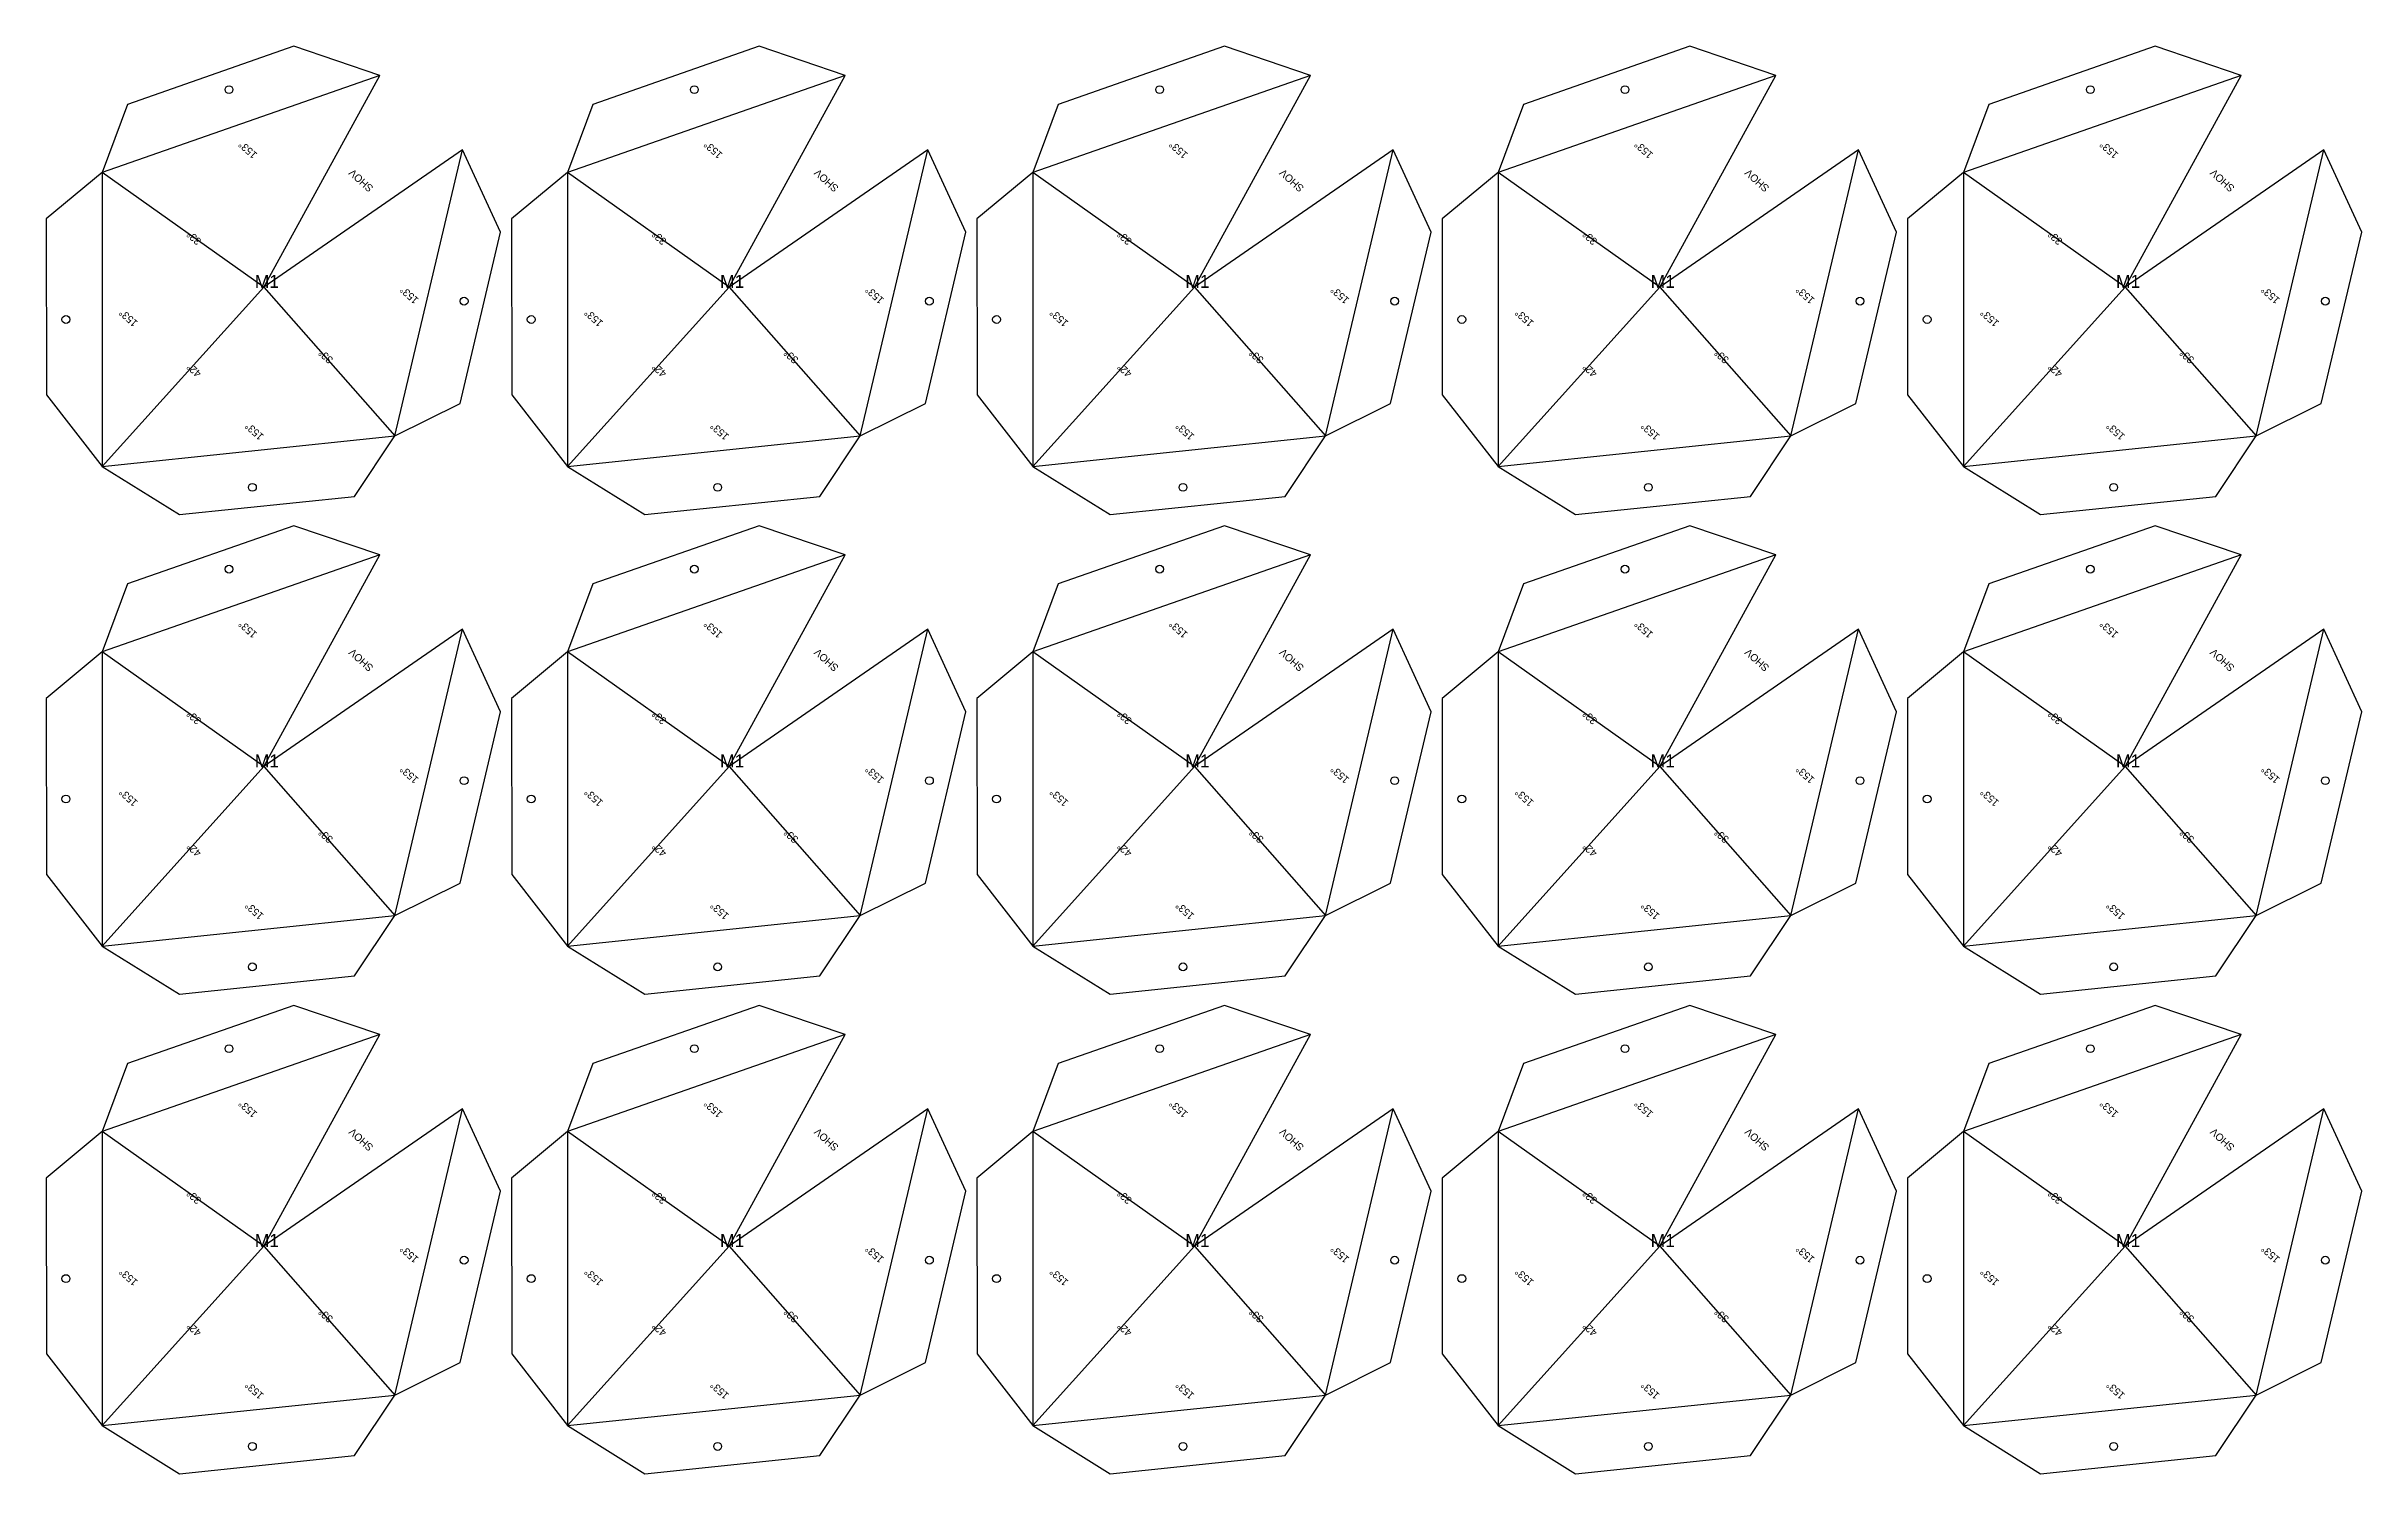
# Model space of a CAD drawing. Header units: millimetres. Extents: x 10 to 1253, y 10 to 2873.
# Drawn here: x 10 to 1253, y 1849 to 2616 of the extents above; entities that cross this region are included whole.
import ezdxf

# ---------------------------------------------------------------- set-up
doc = ezdxf.new("R2010")
doc.units = ezdxf.units.MM
for name, color, linetype in [('BEND_OUT', 3, 'CONTINUOUS'), ('CUT', 1, 'CONTINUOUS'), ('MARK', 5, 'CONTINUOUS')]:
    doc.layers.add(name, color=color, linetype=linetype)

msp = doc.modelspace()

# ---------------------------------------------------------------- linework, layer by layer
at = {"layer": 'BEND_OUT'}
for p, q in [((189.161, 2600.155), (39.988, 2547.999)), ((439.034, 2600.155), (289.861, 2547.999)), ((688.908, 2600.155), (539.735, 2547.999)), ((938.781, 2600.155), (789.608, 2547.999)), ((1188.654, 2600.155), (1039.481, 2547.999)), ((197.235, 2406.412), (233.513, 2560.22)), ((447.109, 2406.412), (483.386, 2560.22)), ((696.982, 2406.412), (733.259, 2560.22)), ((946.855, 2406.412), (983.133, 2560.22)), ((1196.729, 2406.412), (1233.006, 2560.22)), ((126.865, 2486.372), (39.988, 2547.999)), ((39.988, 2547.999), (40.065, 2389.971)), ((376.738, 2486.372), (289.861, 2547.999)), ((289.861, 2547.999), (289.938, 2389.971)), ((626.612, 2486.372), (539.735, 2547.999)), ((539.735, 2547.999), (539.812, 2389.971)), ((876.485, 2486.372), (789.608, 2547.999)), ((789.608, 2547.999), (789.685, 2389.971)), ((1126.358, 2486.372), (1039.481, 2547.999)), ((1039.481, 2547.999), (1039.558, 2389.971)), ((126.865, 2486.372), (40.065, 2389.971)), ((126.865, 2486.372), (197.235, 2406.412)), ((376.738, 2486.372), (289.938, 2389.971)), ((376.738, 2486.372), (447.109, 2406.412)), ((626.612, 2486.372), (539.812, 2389.971)), ((626.612, 2486.372), (696.982, 2406.412)), ((876.485, 2486.372), (789.685, 2389.971)), ((876.485, 2486.372), (946.855, 2406.412)), ((1126.358, 2486.372), (1039.558, 2389.971)), ((1126.358, 2486.372), (1196.729, 2406.412)), ((40.065, 2389.971), (197.235, 2406.412)), ((289.938, 2389.971), (447.109, 2406.412)), ((539.812, 2389.971), (696.982, 2406.412)), ((789.685, 2389.971), (946.855, 2406.412)), ((1039.558, 2389.971), (1196.729, 2406.412)), ((189.161, 2342.527), (39.988, 2290.371)), ((439.034, 2342.527), (289.861, 2290.371)), ((688.908, 2342.527), (539.735, 2290.371)), ((938.781, 2342.527), (789.608, 2290.371)), ((1188.654, 2342.527), (1039.481, 2290.371)), ((197.235, 2148.785), (233.513, 2302.592)), ((447.109, 2148.785), (483.386, 2302.592)), ((696.982, 2148.785), (733.259, 2302.592)), ((946.855, 2148.785), (983.133, 2302.592)), ((1196.729, 2148.785), (1233.006, 2302.592)), ((126.865, 2228.744), (39.988, 2290.371)), ((39.988, 2290.371), (40.065, 2132.343)), ((376.738, 2228.744), (289.861, 2290.371)), ((289.861, 2290.371), (289.938, 2132.343)), ((626.612, 2228.744), (539.735, 2290.371)), ((539.735, 2290.371), (539.812, 2132.343)), ((876.485, 2228.744), (789.608, 2290.371)), ((789.608, 2290.371), (789.685, 2132.343)), ((1126.358, 2228.744), (1039.481, 2290.371)), ((1039.481, 2290.371), (1039.558, 2132.343)), ((126.865, 2228.744), (40.065, 2132.343)), ((126.865, 2228.744), (197.235, 2148.785)), ((376.738, 2228.744), (289.938, 2132.343)), ((376.738, 2228.744), (447.109, 2148.785)), ((626.612, 2228.744), (539.812, 2132.343)), ((626.612, 2228.744), (696.982, 2148.785)), ((876.485, 2228.744), (789.685, 2132.343)), ((876.485, 2228.744), (946.855, 2148.785)), ((1126.358, 2228.744), (1039.558, 2132.343)), ((1126.358, 2228.744), (1196.729, 2148.785)), ((40.065, 2132.343), (197.235, 2148.785)), ((289.938, 2132.343), (447.109, 2148.785)), ((539.812, 2132.343), (696.982, 2148.785)), ((789.685, 2132.343), (946.855, 2148.785)), ((1039.558, 2132.343), (1196.729, 2148.785)), ((189.161, 2084.899), (39.988, 2032.743)), ((439.034, 2084.899), (289.861, 2032.743)), ((688.908, 2084.899), (539.735, 2032.743)), ((938.781, 2084.899), (789.608, 2032.743)), ((1188.654, 2084.899), (1039.481, 2032.743)), ((197.235, 1891.157), (233.513, 2044.965)), ((447.109, 1891.157), (483.386, 2044.965)), ((696.982, 1891.157), (733.259, 2044.965)), ((946.855, 1891.157), (983.133, 2044.965)), ((1196.729, 1891.157), (1233.006, 2044.965)), ((126.865, 1971.116), (39.988, 2032.743)), ((39.988, 2032.743), (40.065, 1874.715)), ((376.738, 1971.116), (289.861, 2032.743)), ((289.861, 2032.743), (289.938, 1874.715)), ((626.612, 1971.116), (539.735, 2032.743)), ((539.735, 2032.743), (539.812, 1874.715)), ((876.485, 1971.116), (789.608, 2032.743)), ((789.608, 2032.743), (789.685, 1874.715)), ((1126.358, 1971.116), (1039.481, 2032.743)), ((1039.481, 2032.743), (1039.558, 1874.715)), ((126.865, 1971.116), (40.065, 1874.715)), ((126.865, 1971.116), (197.235, 1891.157)), ((376.738, 1971.116), (289.938, 1874.715)), ((376.738, 1971.116), (447.109, 1891.157)), ((626.612, 1971.116), (539.812, 1874.715)), ((626.612, 1971.116), (696.982, 1891.157)), ((876.485, 1971.116), (789.685, 1874.715)), ((876.485, 1971.116), (946.855, 1891.157)), ((1126.358, 1971.116), (1039.558, 1874.715)), ((1126.358, 1971.116), (1196.729, 1891.157)), ((40.065, 1874.715), (197.235, 1891.157)), ((289.938, 1874.715), (447.109, 1891.157)), ((539.812, 1874.715), (696.982, 1891.157)), ((789.685, 1874.715), (946.855, 1891.157)), ((1039.558, 1874.715), (1196.729, 1891.157))]:
    msp.add_line(p, q, dxfattribs=at)
at = {"layer": 'CUT'}
for points in [[(126.865, 2486.372), (189.161, 2600.155), (142.917, 2615.767), (53.686, 2584.569), (39.988, 2547.999), (10, 2522.984), (10.046, 2428.456), (40.065, 2389.971), (81.477, 2364.139), (175.492, 2373.974), (197.235, 2406.412), (232.173, 2423.858), (253.873, 2515.862), (233.513, 2560.22)], [(376.738, 2486.372), (439.034, 2600.155), (392.79, 2615.767), (303.559, 2584.569), (289.861, 2547.999), (259.873, 2522.984), (259.92, 2428.456), (289.938, 2389.971), (331.351, 2364.139), (425.366, 2373.974), (447.109, 2406.412), (482.047, 2423.858), (503.747, 2515.862), (483.386, 2560.22)], [(626.612, 2486.372), (688.908, 2600.155), (642.664, 2615.767), (553.432, 2584.569), (539.735, 2547.999), (509.747, 2522.984), (509.793, 2428.456), (539.812, 2389.971), (581.224, 2364.139), (675.239, 2373.974), (696.982, 2406.412), (731.92, 2423.858), (753.62, 2515.862), (733.259, 2560.22)], [(876.485, 2486.372), (938.781, 2600.155), (892.537, 2615.767), (803.306, 2584.569), (789.608, 2547.999), (759.62, 2522.984), (759.666, 2428.456), (789.685, 2389.971), (831.097, 2364.139), (925.112, 2373.974), (946.855, 2406.412), (981.793, 2423.858), (1003.493, 2515.862), (983.133, 2560.22)], [(1126.358, 2486.372), (1188.654, 2600.155), (1142.411, 2615.767), (1053.179, 2584.569), (1039.481, 2547.999), (1009.493, 2522.984), (1009.54, 2428.456), (1039.558, 2389.971), (1080.971, 2364.139), (1174.986, 2373.974), (1196.729, 2406.412), (1231.667, 2423.858), (1253.367, 2515.862), (1233.006, 2560.22)], [(126.865, 2228.744), (189.161, 2342.527), (142.917, 2358.139), (53.686, 2326.941), (39.988, 2290.371), (10, 2265.356), (10.046, 2170.828), (40.065, 2132.343), (81.477, 2106.511), (175.492, 2116.346), (197.235, 2148.785), (232.173, 2166.23), (253.873, 2258.234), (233.513, 2302.592)], [(376.738, 2228.744), (439.034, 2342.527), (392.79, 2358.139), (303.559, 2326.941), (289.861, 2290.371), (259.873, 2265.356), (259.92, 2170.828), (289.938, 2132.343), (331.351, 2106.511), (425.366, 2116.346), (447.109, 2148.785), (482.047, 2166.23), (503.747, 2258.234), (483.386, 2302.592)], [(626.612, 2228.744), (688.908, 2342.527), (642.664, 2358.139), (553.432, 2326.941), (539.735, 2290.371), (509.747, 2265.356), (509.793, 2170.828), (539.812, 2132.343), (581.224, 2106.511), (675.239, 2116.346), (696.982, 2148.785), (731.92, 2166.23), (753.62, 2258.234), (733.259, 2302.592)], [(876.485, 2228.744), (938.781, 2342.527), (892.537, 2358.139), (803.306, 2326.941), (789.608, 2290.371), (759.62, 2265.356), (759.666, 2170.828), (789.685, 2132.343), (831.097, 2106.511), (925.112, 2116.346), (946.855, 2148.785), (981.793, 2166.23), (1003.493, 2258.234), (983.133, 2302.592)], [(1126.358, 2228.744), (1188.654, 2342.527), (1142.411, 2358.139), (1053.179, 2326.941), (1039.481, 2290.371), (1009.493, 2265.356), (1009.54, 2170.828), (1039.558, 2132.343), (1080.971, 2106.511), (1174.986, 2116.346), (1196.729, 2148.785), (1231.667, 2166.23), (1253.367, 2258.234), (1233.006, 2302.592)], [(126.865, 1971.116), (189.161, 2084.899), (142.917, 2100.511), (53.686, 2069.313), (39.988, 2032.743), (10, 2007.729), (10.046, 1913.2), (40.065, 1874.715), (81.477, 1848.884), (175.492, 1858.719), (197.235, 1891.157), (232.173, 1908.602), (253.873, 2000.606), (233.513, 2044.965)], [(376.738, 1971.116), (439.034, 2084.899), (392.79, 2100.511), (303.559, 2069.313), (289.861, 2032.743), (259.873, 2007.729), (259.92, 1913.2), (289.938, 1874.715), (331.351, 1848.884), (425.366, 1858.719), (447.109, 1891.157), (482.047, 1908.602), (503.747, 2000.606), (483.386, 2044.965)], [(626.612, 1971.116), (688.908, 2084.899), (642.664, 2100.511), (553.432, 2069.313), (539.735, 2032.743), (509.747, 2007.729), (509.793, 1913.2), (539.812, 1874.715), (581.224, 1848.884), (675.239, 1858.719), (696.982, 1891.157), (731.92, 1908.602), (753.62, 2000.606), (733.259, 2044.965)], [(876.485, 1971.116), (938.781, 2084.899), (892.537, 2100.511), (803.306, 2069.313), (789.608, 2032.743), (759.62, 2007.729), (759.666, 1913.2), (789.685, 1874.715), (831.097, 1848.884), (925.112, 1858.719), (946.855, 1891.157), (981.793, 1908.602), (1003.493, 2000.606), (983.133, 2044.965)], [(1126.358, 1971.116), (1188.654, 2084.899), (1142.411, 2100.511), (1053.179, 2069.313), (1039.481, 2032.743), (1009.493, 2007.729), (1009.54, 1913.2), (1039.558, 1874.715), (1080.971, 1848.884), (1174.986, 1858.719), (1196.729, 1891.157), (1231.667, 1908.602), (1253.367, 2000.606), (1233.006, 2044.965)]]:
    msp.add_lwpolyline(points, close=True, dxfattribs=at)
for centre in [(108.139, 2592.484), (358.012, 2592.484), (607.885, 2592.484), (857.759, 2592.484), (1107.632, 2592.484), (234.353, 2478.84), (484.227, 2478.84), (734.1, 2478.84), (983.973, 2478.84), (1233.847, 2478.84), (20.526, 2468.975), (270.4, 2468.975), (520.273, 2468.975), (770.146, 2468.975), (1020.02, 2468.975), (120.679, 2378.797), (370.552, 2378.797), (620.426, 2378.797), (870.299, 2378.797), (1120.172, 2378.797), (108.139, 2334.856), (358.012, 2334.856), (607.885, 2334.856), (857.759, 2334.856), (1107.632, 2334.856), (20.526, 2211.347), (234.353, 2221.212), (270.4, 2211.347), (484.227, 2221.212), (520.273, 2211.347), (734.1, 2221.212), (770.146, 2211.347), (983.973, 2221.212), (1020.02, 2211.347), (1233.847, 2221.212), (120.679, 2121.17), (370.552, 2121.17), (620.426, 2121.17), (870.299, 2121.17), (1120.172, 2121.17), (108.139, 2077.228), (358.012, 2077.228), (607.885, 2077.228), (857.759, 2077.228), (1107.632, 2077.228), (234.353, 1963.584), (484.227, 1963.584), (734.1, 1963.584), (983.973, 1963.584), (1233.847, 1963.584), (20.526, 1953.72), (270.4, 1953.72), (520.273, 1953.72), (770.146, 1953.72), (1020.02, 1953.72), (120.679, 1863.542), (370.552, 1863.542), (620.426, 1863.542), (870.299, 1863.542), (1120.172, 1863.542)]:
    msp.add_circle(centre, 2.1, dxfattribs=at)

# ---------------------------------------------------------------- texts
at = {"layer": 'MARK'}
for s, p in [('153%%d', (123.578, 2557.931)), ('153%%d', (373.452, 2557.931)), ('153%%d', (623.325, 2557.931)), ('153%%d', (873.199, 2557.931)), ('153%%d', (1123.072, 2557.931)), ('SHOV', (185.961, 2540.049)), ('SHOV', (435.834, 2540.049)), ('SHOV', (685.708, 2540.049)), ('SHOV', (935.581, 2540.049)), ('SHOV', (1185.454, 2540.049)), ('33%%d', (93.567, 2511.575)), ('33%%d', (343.441, 2511.575)), ('33%%d', (593.314, 2511.575)), ('33%%d', (843.187, 2511.575)), ('33%%d', (1093.061, 2511.575)), ('153%%d', (210.266, 2479.877)), ('153%%d', (460.14, 2479.877)), ('153%%d', (710.013, 2479.877)), ('153%%d', (959.886, 2479.877)), ('153%%d', (1209.76, 2479.877)), ('153%%d', (59.467, 2467.552)), ('153%%d', (309.341, 2467.552)), ('153%%d', (559.214, 2467.552)), ('153%%d', (809.087, 2467.552)), ('153%%d', (1058.961, 2467.552)), ('33%%d', (164.329, 2447.862)), ('33%%d', (414.202, 2447.862)), ('33%%d', (664.075, 2447.862)), ('33%%d', (913.949, 2447.862)), ('33%%d', (1163.822, 2447.862)), ('42%%d', (93.602, 2440.463)), ('42%%d', (343.475, 2440.463)), ('42%%d', (593.349, 2440.463)), ('42%%d', (843.222, 2440.463)), ('42%%d', (1093.095, 2440.463)), ('153%%d', (127.084, 2406.67)), ('153%%d', (376.957, 2406.67)), ('153%%d', (626.83, 2406.67)), ('153%%d', (876.704, 2406.67)), ('153%%d', (1126.577, 2406.67)), ('153%%d', (123.578, 2300.303)), ('153%%d', (373.452, 2300.303)), ('153%%d', (623.325, 2300.303)), ('153%%d', (873.199, 2300.303)), ('153%%d', (1123.072, 2300.303)), ('SHOV', (185.961, 2282.421)), ('SHOV', (435.834, 2282.421)), ('SHOV', (685.708, 2282.421)), ('SHOV', (935.581, 2282.421)), ('SHOV', (1185.454, 2282.421)), ('33%%d', (93.567, 2253.948)), ('33%%d', (343.441, 2253.948)), ('33%%d', (593.314, 2253.948)), ('33%%d', (843.187, 2253.948)), ('33%%d', (1093.061, 2253.948)), ('153%%d', (210.266, 2222.25)), ('153%%d', (460.14, 2222.25)), ('153%%d', (710.013, 2222.25)), ('153%%d', (959.886, 2222.25)), ('153%%d', (1209.76, 2222.25)), ('153%%d', (59.467, 2209.924)), ('153%%d', (309.341, 2209.924)), ('153%%d', (559.214, 2209.924)), ('153%%d', (809.087, 2209.924)), ('153%%d', (1058.961, 2209.924)), ('33%%d', (164.329, 2190.234)), ('33%%d', (414.202, 2190.234)), ('33%%d', (664.075, 2190.234)), ('33%%d', (913.949, 2190.234)), ('33%%d', (1163.822, 2190.234)), ('42%%d', (93.602, 2182.835)), ('42%%d', (343.475, 2182.835)), ('42%%d', (593.349, 2182.835)), ('42%%d', (843.222, 2182.835)), ('42%%d', (1093.095, 2182.835)), ('153%%d', (127.084, 2149.042)), ('153%%d', (376.957, 2149.042)), ('153%%d', (626.83, 2149.042)), ('153%%d', (876.704, 2149.042)), ('153%%d', (1126.577, 2149.042)), ('153%%d', (123.578, 2042.676)), ('153%%d', (373.452, 2042.676)), ('153%%d', (623.325, 2042.676)), ('153%%d', (873.199, 2042.676)), ('153%%d', (1123.072, 2042.676)), ('SHOV', (185.961, 2024.793)), ('SHOV', (435.834, 2024.793)), ('SHOV', (685.708, 2024.793)), ('SHOV', (935.581, 2024.793)), ('SHOV', (1185.454, 2024.793)), ('33%%d', (93.567, 1996.32)), ('33%%d', (343.441, 1996.32)), ('33%%d', (593.314, 1996.32)), ('33%%d', (843.187, 1996.32)), ('33%%d', (1093.061, 1996.32)), ('153%%d', (210.266, 1964.622)), ('153%%d', (460.14, 1964.622)), ('153%%d', (710.013, 1964.622)), ('153%%d', (959.886, 1964.622)), ('153%%d', (1209.76, 1964.622)), ('153%%d', (59.467, 1952.297)), ('153%%d', (309.341, 1952.297)), ('153%%d', (559.214, 1952.297)), ('153%%d', (809.087, 1952.297)), ('153%%d', (1058.961, 1952.297)), ('42%%d', (93.602, 1925.207)), ('33%%d', (164.329, 1932.606)), ('42%%d', (343.475, 1925.207)), ('33%%d', (414.202, 1932.606)), ('42%%d', (593.349, 1925.207)), ('33%%d', (664.075, 1932.606)), ('42%%d', (843.222, 1925.207)), ('33%%d', (913.949, 1932.606)), ('42%%d', (1093.095, 1925.207)), ('33%%d', (1163.822, 1932.606)), ('153%%d', (127.084, 1891.414)), ('153%%d', (376.957, 1891.414)), ('153%%d', (626.83, 1891.414)), ('153%%d', (876.704, 1891.414)), ('153%%d', (1126.577, 1891.414))]:
    msp.add_text(s, height=4, rotation=138, dxfattribs=at).set_placement(p)
for p in [(121.937, 2485.953), (371.81, 2485.953), (621.683, 2485.953), (871.557, 2485.953), (1121.43, 2485.953), (121.937, 2228.325), (371.81, 2228.325), (621.683, 2228.325), (871.557, 2228.325), (1121.43, 2228.325), (121.937, 1970.697), (371.81, 1970.697), (621.683, 1970.697), (871.557, 1970.697), (1121.43, 1970.697)]:
    msp.add_text('M1', height=7, dxfattribs=at).set_placement(p)

doc.saveas('drawing.dxf')
